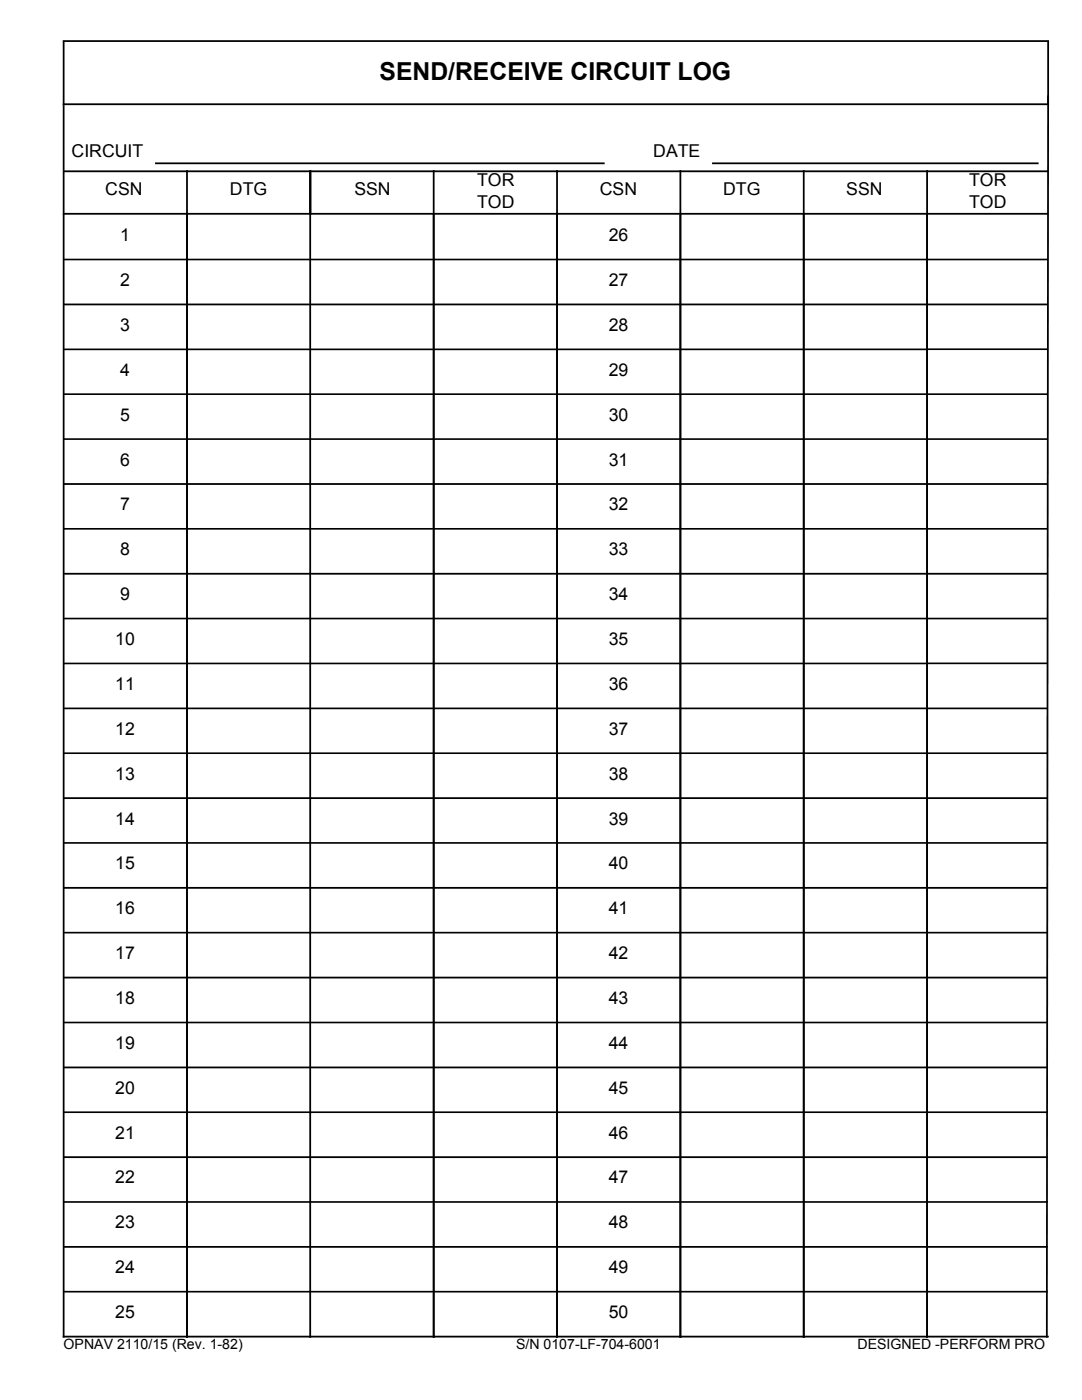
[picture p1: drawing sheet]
<svg xmlns="http://www.w3.org/2000/svg" width="216mm" height="279mm" viewBox="0 0 216 279" stroke-linecap="round" stroke-linejoin="round" font-family="sans-serif">
<defs><g id="words">
<text font-size="4.9" x="75.7" y="15.9">SEND/RECEIVE CIRCUIT LOG</text>
<g font-size="3.5">
<text x="14.3" y="31.2">CIRCUIT</text>
<text x="130.4" y="31.2">DATE</text>
<text x="21" y="38.9">CSN</text>
<text x="45.9" y="38.9">DTG</text>
<text x="70.7" y="38.9">SSN</text>
<text x="95.2" y="37.2">TOR</text>
<text x="95.2" y="41.4">TOD</text>
<text x="119.7" y="38.9">CSN</text>
<text x="144.3" y="38.9">DTG</text>
<text x="168.9" y="38.9">SSN</text>
<text x="193.4" y="37.2">TOR</text>
<text x="193.4" y="41.4">TOD</text>
<text x="24" y="48.1">1</text>
<text x="121.5" y="48.1">26</text>
<text x="24" y="57.1">2</text>
<text x="121.5" y="57.1">27</text>
<text x="24" y="66">3</text>
<text x="121.5" y="66">28</text>
<text x="24" y="75">4</text>
<text x="121.5" y="75">29</text>
<text x="24" y="83.9">5</text>
<text x="121.5" y="83.9">30</text>
<text x="24" y="92.9">6</text>
<text x="121.5" y="92.9">31</text>
<text x="24" y="101.8">7</text>
<text x="121.5" y="101.8">32</text>
<text x="24" y="110.8">8</text>
<text x="121.5" y="110.8">33</text>
<text x="24" y="119.8">9</text>
<text x="121.5" y="119.8">34</text>
<text x="23" y="128.7">10</text>
<text x="121.5" y="128.7">35</text>
<text x="23" y="137.7">11</text>
<text x="121.5" y="137.7">36</text>
<text x="23" y="146.7">12</text>
<text x="121.5" y="146.7">37</text>
<text x="23" y="155.6">13</text>
<text x="121.5" y="155.6">38</text>
<text x="23" y="164.6">14</text>
<text x="121.5" y="164.6">39</text>
<text x="23" y="173.5">15</text>
<text x="121.5" y="173.5">40</text>
<text x="23" y="182.5">16</text>
<text x="121.5" y="182.5">41</text>
<text x="23" y="191.4">17</text>
<text x="121.5" y="191.4">42</text>
<text x="23" y="200.4">18</text>
<text x="121.5" y="200.4">43</text>
<text x="23" y="209.3">19</text>
<text x="121.5" y="209.3">44</text>
<text x="23" y="218.3">20</text>
<text x="121.5" y="218.3">45</text>
<text x="23" y="227.2">21</text>
<text x="121.5" y="227.2">46</text>
<text x="23" y="236.2">22</text>
<text x="121.5" y="236.2">47</text>
<text x="23" y="245.2">23</text>
<text x="121.5" y="245.2">48</text>
<text x="23" y="254.1">24</text>
<text x="121.5" y="254.1">49</text>
<text x="23" y="263.1">25</text>
<text x="121.5" y="263.1">50</text>
</g>
<g font-size="2.8">
<text x="12.7" y="269.3">OPNAV 2110/15 (Rev. 1-82)</text>
<text x="103" y="269.3">S/N 0107-LF-704-6001</text>
<text x="171.1" y="269.3">DESIGNED -PERFORM PRO</text>
</g>
</g></defs>
<g fill="none" stroke="#000" stroke-width=".36">
<path d="M12.5 8.2h196.8M12.7 8.3v258.7M209.1 8.3v12.7M209.1 19l-.2 248M12.5 20.8h196.8M12.7 34.2h196.4M30.9 32.6h89.7M37.3 33.9v233.1M61.9 33.9v233.1M86.5 33.9v233.1M111.1 33.9v233.1M135.8 33.9v233.1"/>
<path d="M142.1 32.6h65.1M160.4 33.9v233.1M185 33.9v233.1M12.7 42.7h196.4M12.7 60.8h196.4M12.7 96.6h196.4M12.7 114.5h196.4M12.7 159.3h196.4M12.7 177.2h196.4M12.7 195.1h196.4M12.7 213h196.4M12.7 230.9h196.4"/>
<path d="M12.7 248.8h196.4M12.5 266.8h196.8"/>
</g>
<g fill="none" stroke="#000" stroke-width=".33">
<path d="M12.7 51.8h196.4M12.7 69.7h172.3M12.7 78.7h196.4M185 69.7h24.1M12.7 87.6h196.4M12.7 105.5h196.4M12.7 123.4h196.4M209.1 132.4h-196.4M12.7 141.4h196.4M12.7 150.3h196.4M12.7 168.2h196.4M12.7 186.1h196.4"/>
<path d="M12.7 204.1h196.4M12.7 222h196.4M12.7 239.9h196.4M12.7 257.8h196.4"/>
</g>
<use href="#words"/>
</svg>
